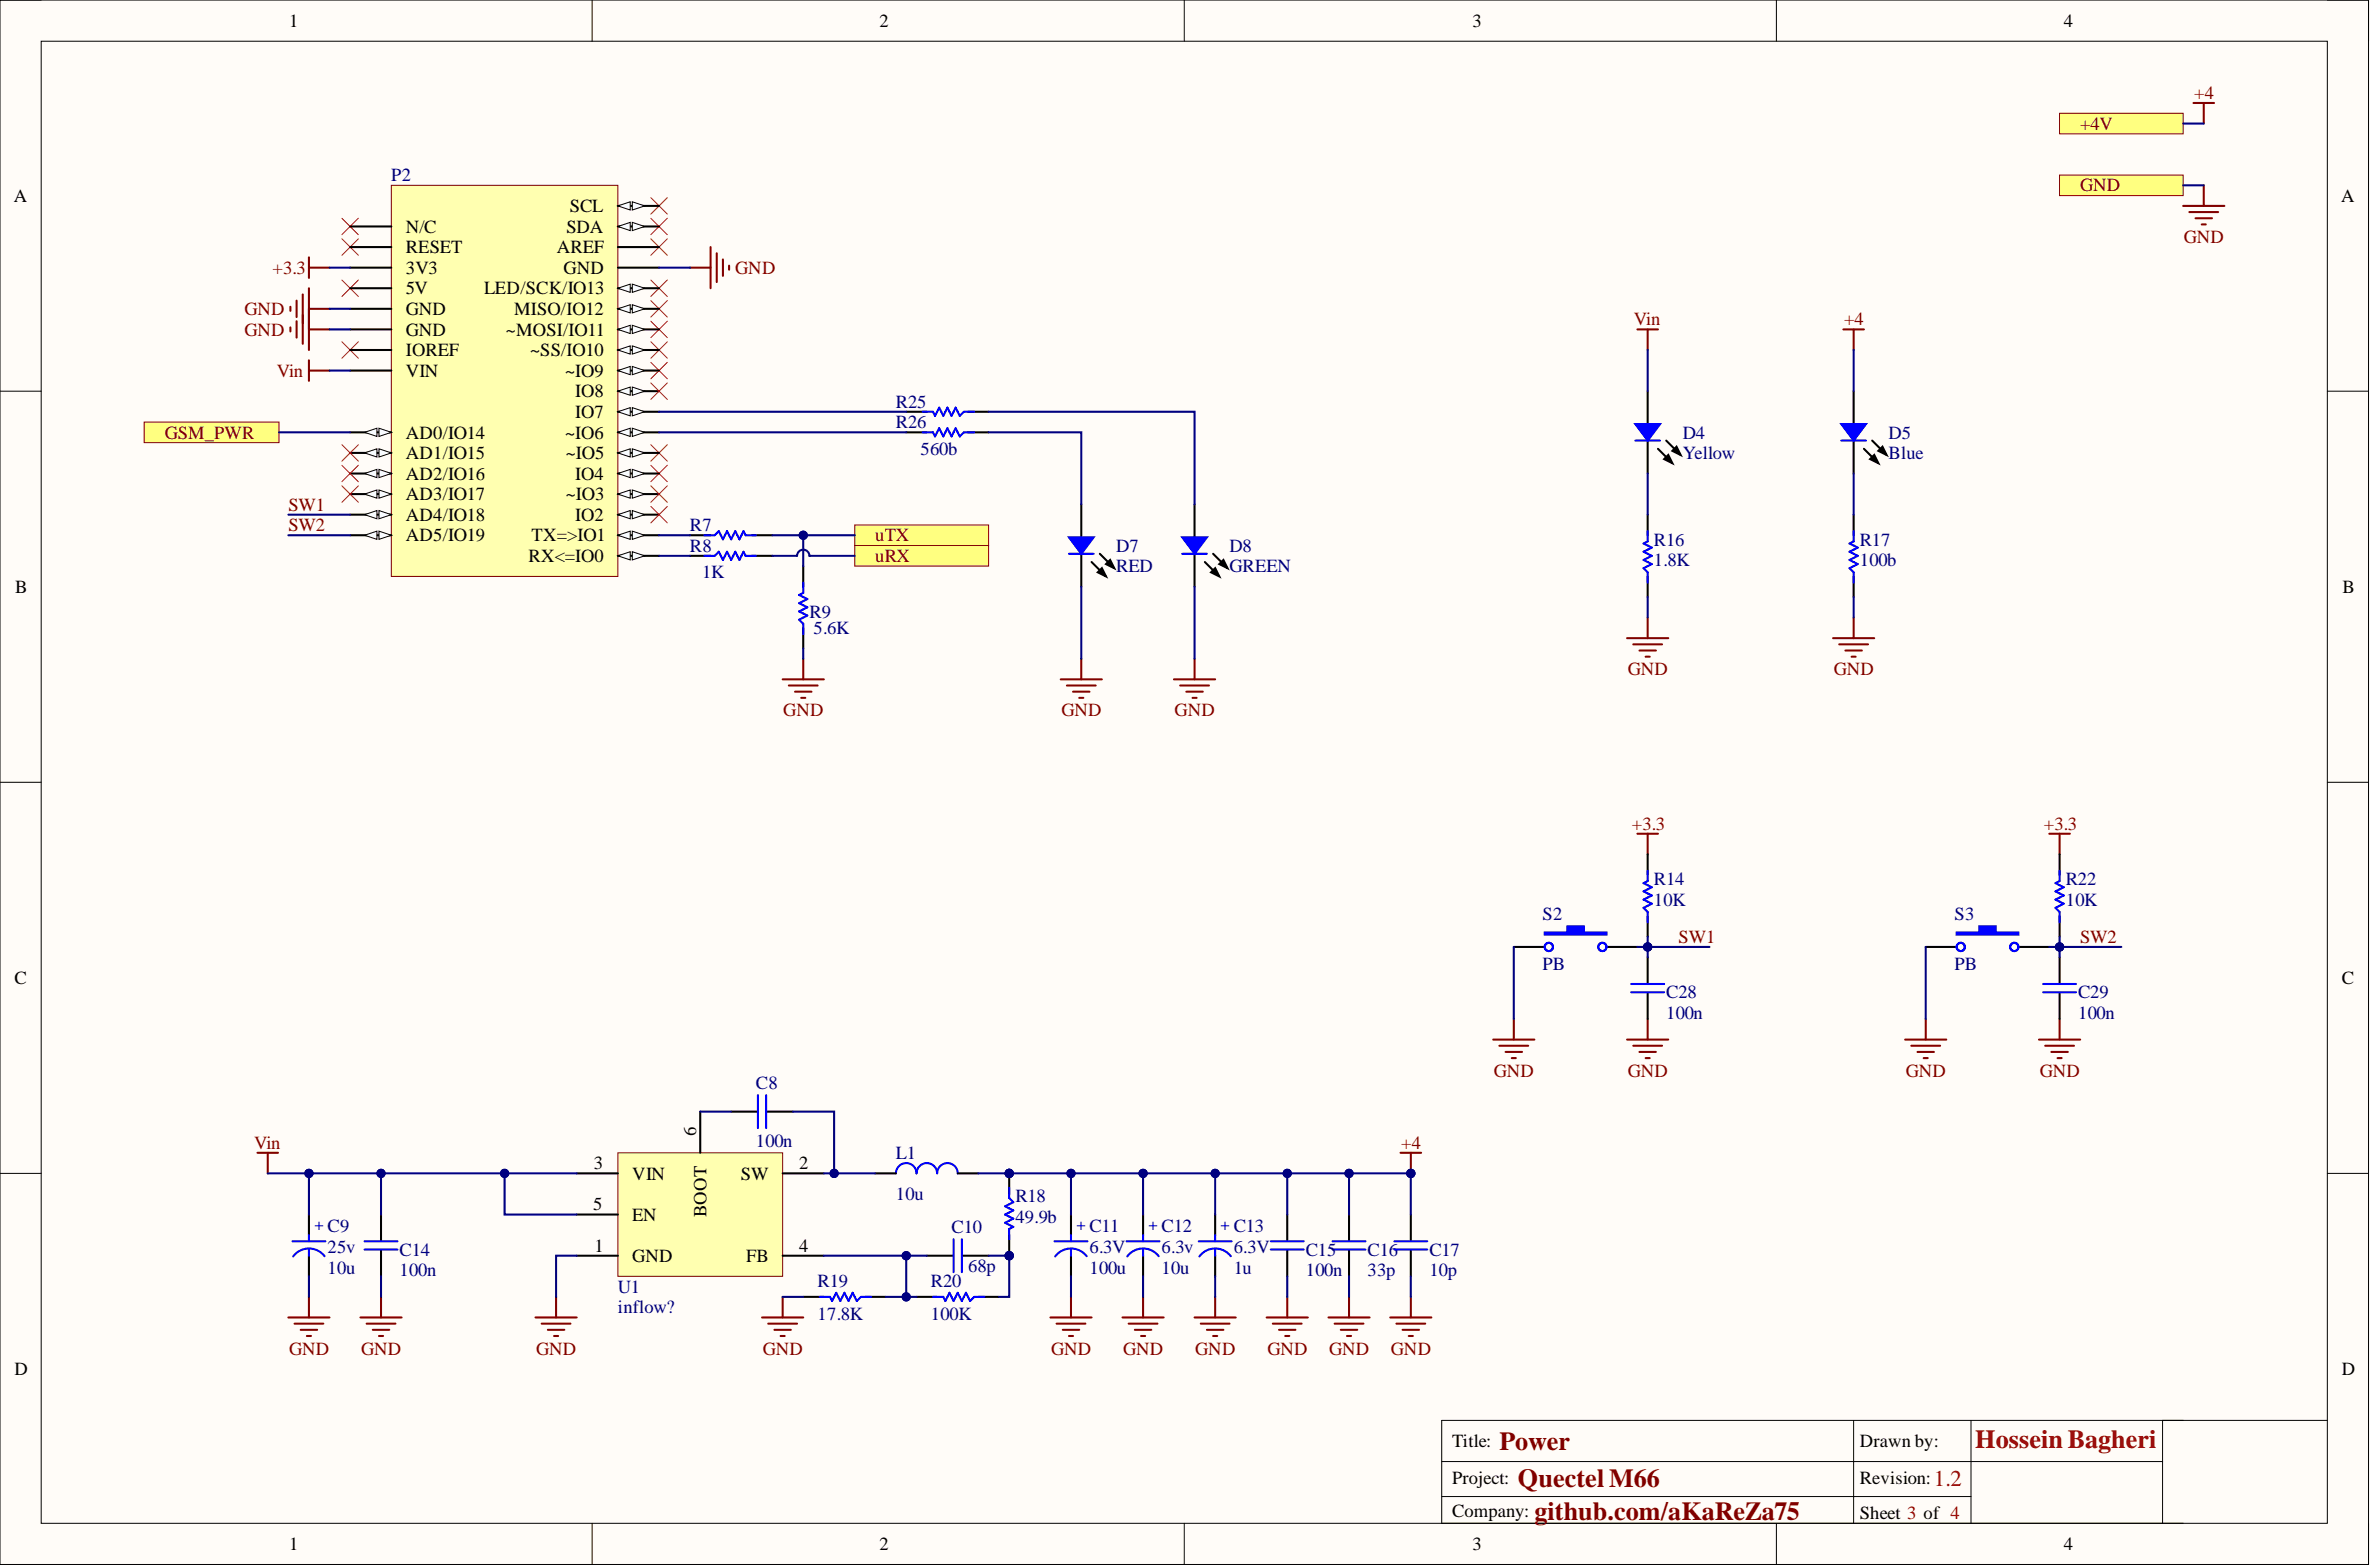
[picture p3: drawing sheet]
<svg xmlns="http://www.w3.org/2000/svg" width="292mm" height="193mm" viewBox="0 0 292 193" stroke-linecap="round" stroke-linejoin="round" font-family="sans-serif">
<defs><g id="words">
<g font-size="3.2" fill="#800000">
<text x="184.7" y="178.5">Power</text>
<text x="187" y="183.1">Quectel M66</text>
<text x="189" y="187.2">github.com/aKaReZa75</text>
</g>
<text font-size="3.2" fill="#980000" x="243.3" y="178.3">Hossein Bagheri</text>
<text font-size="2.8" fill="#980000" x="238.3" y="182.9">1.2</text>
<g font-size="2.3">
<text x="35.6" y="3.3">1</text>
<text x="108.3" y="3.3">2</text>
<text x="181.4" y="3.3">3</text>
<text x="254.2" y="3.3">4</text>
<text x="1.7" y="24.8">A</text>
<text x="50" y="28.7">N/C</text>
<text x="69.8" y="28.7">SDA</text>
<text x="70.2" y="26.1">SCL</text>
<text x="288.4" y="24.8">A</text>
<text x="50" y="33.7">3V3</text>
<text x="50" y="31.2">RESET</text>
<text x="68.6" y="31.2">AREF</text>
<text x="69.4" y="33.7">GND</text>
<text x="50" y="38.8">GND</text>
<text x="50" y="41.3">GND</text>
<text x="50" y="36.3">5V</text>
<text x="59.6" y="36.3">LED/SCK/IO13</text>
<text x="62.3" y="41.3">~MOSI/IO11</text>
<text x="63.3" y="38.8">MISO/IO12</text>
<text x="50" y="46.4">VIN</text>
<text x="50" y="43.9">IOREF</text>
<text x="65.3" y="43.9">~SS/IO10</text>
<text x="69.6" y="46.4">~IO9</text>
<text x="70.9" y="51.5">IO7</text>
<text x="70.9" y="48.9">IO8</text>
<text x="50" y="54">AD0/IO14</text>
<text x="50" y="56.5">AD1/IO15</text>
<text x="50" y="59.1">AD2/IO16</text>
<text x="69.6" y="54">~IO6</text>
<text x="69.7" y="56.5">~IO5</text>
<text x="70.9" y="59.1">IO4</text>
<text x="50" y="61.6">AD3/IO17</text>
<text x="50" y="64.1">AD4/IO18</text>
<text x="69.7" y="61.6">~IO3</text>
<text x="70.9" y="64.1">IO2</text>
<text x="50" y="66.7">AD5/IO19</text>
<text x="65.1" y="69.2">RX&lt;=IO0</text>
<text x="65.5" y="66.7">TX=&gt;IO1</text>
<text x="1.9" y="73">B</text>
<text x="288.6" y="73">B</text>
<text x="1.8" y="121.2">C</text>
<text x="288.5" y="121.2">C</text>
<text x="73.2" y="144">3</text>
<text x="85.8" y="139.9" transform="rotate(-90 85.8 139.9)">6</text>
<text x="98.4" y="144">2</text>
<text x="73.1" y="149.1">5</text>
<text x="77.9" y="145.3">VIN</text>
<text x="87" y="149.9" transform="rotate(-90 87 149.9)">BOOT</text>
<text x="91.3" y="145.3">SW</text>
<text x="73.2" y="154.1">1</text>
<text x="77.9" y="150.3">EN</text>
<text x="77.9" y="155.4">GND</text>
<text x="91.9" y="155.4">FB</text>
<text x="98.4" y="154.1">4</text>
<text x="1.8" y="169.3">D</text>
<text x="288.5" y="169.3">D</text>
<text x="178.9" y="178.2">Title:</text>
<text x="229.1" y="178.2">Drawn by:</text>
<text x="178.9" y="182.8">Project:</text>
<text x="229.1" y="182.8">Revision:</text>
<text x="35.6" y="190.9">1</text>
<text x="108.3" y="190.9">2</text>
<text x="178.9" y="186.8">Company:</text>
<text x="181.4" y="190.9">3</text>
<text x="229.1" y="187.1">Sheet 3 of 4</text>
<text x="254.2" y="190.9">4</text>
</g>
<g font-size="2.3" fill="#800000">
<text x="256.3" y="16">+4V</text>
<text x="270.3" y="12.2">+4</text>
<text x="256.3" y="23.6">GND</text>
<text x="269" y="29.9">GND</text>
<text x="33.6" y="33.7">+3.3</text>
<text x="90.6" y="33.7">GND</text>
<text x="30.1" y="38.8">GND</text>
<text x="30.1" y="41.3">GND</text>
<text x="201.3" y="40.1">Vin</text>
<text x="227.2" y="40.1">+4</text>
<text x="34.1" y="46.4">Vin</text>
<text x="20.3" y="54">GSM_PWR</text>
<text x="35.5" y="62.9">SW1</text>
<text x="35.5" y="65.4">SW2</text>
<text x="107.8" y="69.2">uRX</text>
<text x="107.8" y="66.7">uTX</text>
<text x="200.5" y="83.2">GND</text>
<text x="225.9" y="83.2">GND</text>
<text x="96.5" y="88.2">GND</text>
<text x="130.8" y="88.2">GND</text>
<text x="144.7" y="88.2">GND</text>
<text x="201" y="102.2">+3.3</text>
<text x="251.8" y="102.2">+3.3</text>
<text x="206.8" y="116.1">SW1</text>
<text x="256.3" y="116.1">SW2</text>
<text x="184" y="132.6">GND</text>
<text x="200.5" y="132.6">GND</text>
<text x="234.8" y="132.6">GND</text>
<text x="251.3" y="132.6">GND</text>
<text x="31.3" y="141.5">Vin</text>
<text x="172.6" y="141.5">+4</text>
<text x="35.6" y="166.8">GND</text>
<text x="44.5" y="166.8">GND</text>
<text x="66.1" y="166.8">GND</text>
<text x="94" y="166.8">GND</text>
<text x="129.5" y="166.8">GND</text>
<text x="138.4" y="166.8">GND</text>
<text x="147.3" y="166.8">GND</text>
<text x="156.1" y="166.8">GND</text>
<text x="163.7" y="166.8">GND</text>
<text x="171.4" y="166.8">GND</text>
</g>
<g font-size="2.3" fill="#000080">
<text x="48.2" y="22.3">P2</text>
<text x="110.4" y="52.7">R26</text>
<text x="110.4" y="50.2">R25</text>
<text x="113.4" y="56">560b</text>
<text x="207.3" y="56.5">Yellow</text>
<text x="207.3" y="54">D4</text>
<text x="232.7" y="56.5">Blue</text>
<text x="232.7" y="54">D5</text>
<text x="85" y="65.4">R7</text>
<text x="85" y="67.9">R8</text>
<text x="86.5" y="71.2">1K</text>
<text x="137.5" y="70.5">RED</text>
<text x="137.5" y="67.9">D7</text>
<text x="151.5" y="70.5">GREEN</text>
<text x="151.5" y="67.9">D8</text>
<text x="203.7" y="69.7">1.8K</text>
<text x="203.7" y="67.2">R16</text>
<text x="229.1" y="69.7">100b</text>
<text x="229.1" y="67.2">R17</text>
<text x="99.7" y="76.1">R9</text>
<text x="100.2" y="78.1">5.6K</text>
<text x="190" y="113.3">S2</text>
<text x="203.7" y="111.5">10K</text>
<text x="203.7" y="109">R14</text>
<text x="240.8" y="113.3">S3</text>
<text x="254.5" y="111.5">10K</text>
<text x="254.5" y="109">R22</text>
<text x="190" y="119.4">PB</text>
<text x="240.8" y="119.4">PB</text>
<text x="205.3" y="125.5">100n</text>
<text x="205.3" y="122.9">C28</text>
<text x="256" y="125.5">100n</text>
<text x="256" y="122.9">C29</text>
<text x="93.1" y="134.1">C8</text>
<text x="93.1" y="141.2">100n</text>
<text x="110.4" y="142.7">L1</text>
<text x="110.4" y="147.8">10u</text>
<text x="125.1" y="148">R18</text>
<text x="40.3" y="154.3">25v</text>
<text x="49.2" y="154.6">C14</text>
<text x="117.2" y="151.8">C10</text>
<text x="125.1" y="150.6">49.9b</text>
<text x="134.2" y="154.3">6.3V</text>
<text x="143.1" y="154.3">6.3v</text>
<text x="152" y="154.3">6.3V</text>
<text x="160.9" y="154.6">C15</text>
<text x="168.5" y="154.6">C16</text>
<text x="176.1" y="154.6">C17</text>
<text x="40.3" y="156.8">10u</text>
<text x="49.2" y="157.2">100n</text>
<text x="76.1" y="161.7">inflow?</text>
<text x="76.1" y="159.2">U1</text>
<text x="100.7" y="158.4">R19</text>
<text x="114.7" y="158.4">R20</text>
<text x="119.3" y="156.7">68p</text>
<text x="134.2" y="156.8">100u</text>
<text x="143.1" y="156.8">10u</text>
<text x="152" y="156.8">1u</text>
<text x="160.9" y="157.2">100n</text>
<text x="168.5" y="157.2">33p</text>
<text x="176.1" y="157.2">10p</text>
<text x="100.7" y="162.5">17.8K</text>
<text x="114.7" y="162.5">100K</text>
</g>
<g font-size="2" fill="#00f">
<text x="38.7" y="151.5">+ C9</text>
<text x="132.6" y="151.5">+ C11</text>
<text x="141.5" y="151.5">+ C12</text>
<text x="150.4" y="151.5">+ C13</text>
</g>
</g></defs>
<path d="M0 0h291.8v192.7h-291.8z" fill-rule="evenodd" fill="#fffcf8"/>
<path d="M0 0h291.8v192.7h-291.8z" fill="none" stroke="#000" stroke-width=".12"/>
<path d="M5.1 5.1h281.6v182.5h-281.6z" fill-rule="evenodd" fill="#fffcf8"/>
<g fill="none" stroke="#000" stroke-width=".12">
<path d="M0 0h5.1M5.1 5.1h281.6v182.5h-281.6zM72.9 0v5.1M145.9 0v5.1M218.8 0v5.1M286.7 0h5.1v5.1M0 48.2h5.1M286.7 48.2h5.1M0 96.3h5.1M286.7 96.3h5.1M0 144.5h5.1M286.7 144.5h5.1"/>
<path d="M177.6 180h88.8M228.4 174.9v12.7M242.8 174.9v12.7M266.4 174.9v12.7M286.7 174.9h-109.1v12.7h91.4M72.9 187.6v5.1M145.9 187.6v5.1M177.6 184.3h65.2M218.8 187.6v5.1M291.8 187.6v5.1"/>
</g>
<g fill="none" stroke="#f00" stroke-width=".12">
<path d="M42.1 34.5l2 2M42.1 29.4l2 2M42.1 26.9l2 2M44.1 34.5l-2 2M44.1 29.4l-2 2M44.1 26.9l-2 2M80.2 39.6l2 2M80.2 37l2 2M80.2 34.5l2 2M80.2 29.4l2 2M80.2 26.9l2 2M80.2 24.3l2 2.1"/>
<path d="M82.2 39.6l-2 2M82.2 37l-2 2M82.2 34.5l-2 2M82.2 29.4l-2 2M82.2 26.9l-2 2M82.2 24.3l-2 2.1M42.1 42.1l2 2M44.1 42.1l-2 2M80.2 57.3l2 2M80.2 54.8l2 2M80.2 44.6l2 2M80.2 42.1l2 2"/>
<path d="M82.2 57.3l-2 2M82.2 54.8l-2 2M82.2 44.6l-2 2M82.2 42.1l-2 2"/>
</g>
<path d="M76.1 142h20.3v15.2h-20.3z" fill-rule="evenodd" fill="#ffffb0"/>
<path d="M76.1 142h20.3v15.2h-20.3z" fill="none" stroke="#800000" stroke-width=".12"/>
<path d="M86.3 136.9v5.1M71 154.6h5.1M71 144.5h5.1M71 149.6h5.1M96.4 154.6h5.1M96.4 144.5h5.1" fill="none" stroke="#000" stroke-width=".25"/>
<g fill="none" stroke="#800000" stroke-width=".25">
<path d="M38.1 159.7v2.5M46.9 159.7v2.5M68.5 159.7v2.5M96.4 159.7v2.5M140.8 159.7v2.5M172.5 142h2.6M173.8 142v2.5M35.5 162.2h5.1M36.3 163h3.5M37 163.8h2.1M37.8 164.5h.5M44.4 162.2h5.1"/>
<path d="M45.2 163h3.5M45.9 163.8h2.1M46.7 164.5h.5M66 162.2h5M66.7 163h3.6M67.5 163.8h2M68.3 164.5h.5M93.9 162.2h5.1M94.6 163h3.6M95.4 163.8h2M96.2 164.5h.5M138.3 162.2h5.1"/>
<path d="M139 163h3.6M139.8 163.8h2M140.6 164.5h.5"/>
</g>
<circle cx="173.8" cy="144.5" r=".51" fill="#000080"/>
<circle cx="173.8" cy="144.5" r=".51" fill="none" stroke="#000080" stroke-width=".12"/>
<path d="M31.7 142h2.6M33 142v2.5" fill="none" stroke="#800000" stroke-width=".25"/>
<path d="M90.1 136.9h3.1M94.5 136.9h3.2M46.9 149.6v3.1M46.9 154v3.2M99 159.7h2.5M106.6 159.7h2.5M107.8 144.5h2.6M112.9 159.7h2.5M118 144.5h2.5M120.5 159.7h2.6" fill="none" stroke="#000" stroke-width=".25"/>
<path d="M93.4 134.9v4M94.4 134.9v4M44.9 153.9h4.1M44.9 152.9h4.1M101 159.7h1.3l.2 .5 .5-1 .5 1 .5-1 .5 1 .5-1 .6 1 .5-.5h1.2M110.4 144.5a1.27 1.27 0 0 1 1.3-1.3 1.27 1.27 0 0 1 1.2 1.3M112.9 144.5a1.27 1.27 0 0 1 1.3-1.3 1.27 1.27 0 0 1 1.2 1.3M114.9 159.7h1.3l.3 .5 .5-1 .5 1 .5-1 .5 1 .5-1 .5 1 .5-.5h1.3M115.4 144.5a1.27 1.27 0 0 1 1.3-1.3 1.27 1.27 0 0 1 1.3 1.3" fill="none" stroke="#00f" stroke-width=".25"/>
<circle cx="124.3" cy="144.5" r=".51" fill="#000080"/>
<circle cx="124.3" cy="144.5" r=".51" fill="none" stroke="#000080" stroke-width=".12"/>
<circle cx="124.3" cy="154.6" r=".51" fill="#000080"/>
<circle cx="124.3" cy="154.6" r=".51" fill="none" stroke="#000080" stroke-width=".12"/>
<path d="M124.3 144.5v2.5" fill="none" stroke="#000" stroke-width=".25"/>
<circle cx="124.3" cy="144.5" r=".51" fill="#000080"/>
<circle cx="124.3" cy="144.5" r=".51" fill="none" stroke="#000080" stroke-width=".12"/>
<path d="M124.3 152.1v2.5" fill="none" stroke="#000" stroke-width=".25"/>
<circle cx="124.3" cy="154.6" r=".51" fill="#000080"/>
<circle cx="124.3" cy="154.6" r=".51" fill="none" stroke="#000080" stroke-width=".12"/>
<g fill="none" stroke="#00f" stroke-width=".25">
<path d="M226.8 54.3h3.1M203 65.4v1.3l-.5 .2 1 .5-1 .5 1 .5-1 .6 1 .5-1 .5 .5 .5v1.2M228.4 65.4v1.3l-.5 .2 1 .5-1 .5 1 .5-1 .6 1 .5-1 .5 .5 .5v1.2M36 152.9h4.1M38.1 152.1v.8M38.1 153.9v.7M40 154.7a2.42 2.42 0 0 0-3.9 0M117.5 152.6v4.1M118.5 152.6v4.1M124.3 146.3v1.2l.5 .5-1 .6 1 .5-1 .5 1 .5-1 .5 1 .5-.5 .2v1.3M138.8 152.9h4.1M140.8 152.1v.8"/>
<path d="M140.8 153.9v.7M142.8 154.7a2.42 2.42 0 0 0-3.9 0"/>
</g>
<path d="M228.4 48.2v4M228.4 54.3v4M203 63.4v2.5M203 71v2.5M228.4 63.4v2.5M228.4 71v2.5M38.1 149.6v2.5M38.1 154.6v2.6M114.2 154.6h3.2M118.6 154.6h3.2M140.8 149.6v2.5M140.8 154.6v2.6" fill="none" stroke="#000" stroke-width=".25"/>
<g fill="none" stroke="#800000" stroke-width=".25">
<path d="M35.8 37.8v.5M36.5 37v2M36.5 39.6v2M37.3 36.3v6M38.1 35.5v7.6M38.1 38h2.5M35.8 40.3v.5M38.1 44.4v2.5M38.1 45.6h2.5M38.1 40.6h2.5M227.1 40.6h2.5M228.4 40.6v2.5"/>
<path d="M200.5 78.6h5M201.2 79.3h3.6M203 76.1v2.5M225.8 78.6h5.1M226.6 79.3h3.5M228.4 76.1v2.5M202 80.1h2M202.7 80.9h.5M227.3 80.1h2.1M228.1 80.9h.5"/>
</g>
<path d="M226.8 52.2h3.1l-1.5 2.1z" fill="#00f"/>
<path d="M201.5 54.3h3M226.8 52.2h3.1l-1.5 2.1z" fill="none" stroke="#00f" stroke-width=".25"/>
<path d="M203 48.2v4M203 54.3v4M229.6 55.3l1.6 1.5M230.4 56.5l.5-.5 .5 1zM230.6 54.3l1.3 1.2M231.4 55.5l.5-.5 .5 1z" fill="none" stroke="#000" stroke-width=".25"/>
<path d="M230.4 56.5l.5-.5 .5 1zM231.4 55.5l.5-.5 .5 1z" fill="#000"/>
<path d="M201.5 52.2h3l-1.5 2.1z" fill="#00f"/>
<path d="M201.5 52.2h3l-1.5 2.1z" fill="none" stroke="#00f" stroke-width=".25"/>
<path d="M204.3 55.3l1.5 1.5M205 56.5l.5-.5 .5 1zM205.3 54.3l1.2 1.2M206 55.5l.5-.5 .5 1z" fill="none" stroke="#000" stroke-width=".25"/>
<path d="M205 56.5l.5-.5 .5 1zM206 55.5l.5-.5 .5 1z" fill="#000"/>
<path d="M201.7 40.6h2.6M203 40.6v2.5" fill="none" stroke="#800000" stroke-width=".25"/>
<path d="M253.7 13.9h15.3v2.6h-15.3z" fill-rule="evenodd" fill="#ffff80"/>
<path d="M253.7 13.9h15.3v2.6h-15.3z" fill="none" stroke="#800000" stroke-width=".12"/>
<path d="M253.7 21.6h15.3v2.5h-15.3z" fill-rule="evenodd" fill="#ffff80"/>
<path d="M253.7 21.6h15.3v2.5h-15.3z" fill="none" stroke="#800000" stroke-width=".12"/>
<path d="M270.2 12.7h2.6M271.5 12.7v2.5M269 25.4h5M269.7 26.1h3.6M270.5 26.9h2M271.2 27.6h.6M271.5 22.8v2.6" fill="none" stroke="#800000" stroke-width=".25"/>
<path d="M48.2 22.8h27.9v48.2h-27.9z" fill-rule="evenodd" fill="#ffffb0"/>
<path d="M48.2 22.8h27.9v48.2h-27.9z" fill="none" stroke="#800000" stroke-width=".12"/>
<path d="M43.1 38h5.1M43.1 35.5h5.1M43.1 33h5.1M43.1 30.4h5.1M43.1 27.9h5.1M43.1 45.6h5.1M43.1 40.6h5.1M43.1 43.1h5.1M43.1 53.2h5.1" fill="none" stroke="#000" stroke-width=".25"/>
<path d="M46.7 52.7l1.5 .5-1.5 .5z" fill="#f8fcff"/>
<path d="M46.7 52.7l1.5 .5-1.5 .5z" fill="none" stroke="#000" stroke-width=".12"/>
<path d="M44.9 53.2l1.5-.5v1z" fill="#f8fcff"/>
<path d="M44.9 53.2l1.5-.5v1z" fill="none" stroke="#000" stroke-width=".12"/>
<path d="M43.1 55.8h5.1" fill="none" stroke="#000" stroke-width=".25"/>
<path d="M46.7 55.3l1.5 .5-1.5 .5z" fill="#f8fcff"/>
<path d="M46.7 55.3l1.5 .5-1.5 .5z" fill="none" stroke="#000" stroke-width=".12"/>
<path d="M44.9 55.8l1.5-.5v1z" fill="#f8fcff"/>
<path d="M44.9 55.8l1.5-.5v1z" fill="none" stroke="#000" stroke-width=".12"/>
<path d="M43.1 58.3h5.1" fill="none" stroke="#000" stroke-width=".25"/>
<path d="M46.7 57.8l1.5 .5-1.5 .5z" fill="#f8fcff"/>
<path d="M46.7 57.8l1.5 .5-1.5 .5z" fill="none" stroke="#000" stroke-width=".12"/>
<path d="M44.9 58.3l1.5-.5v1z" fill="#f8fcff"/>
<path d="M44.9 58.3l1.5-.5v1z" fill="none" stroke="#000" stroke-width=".12"/>
<path d="M43.1 60.8h5.1" fill="none" stroke="#000" stroke-width=".25"/>
<path d="M46.7 60.3l1.5 .5-1.5 .6z" fill="#f8fcff"/>
<path d="M46.7 60.3l1.5 .5-1.5 .6z" fill="none" stroke="#000" stroke-width=".12"/>
<path d="M44.9 60.8l1.5-.5v1.1z" fill="#f8fcff"/>
<path d="M44.9 60.8l1.5-.5v1.1z" fill="none" stroke="#000" stroke-width=".12"/>
<path d="M43.1 63.4h5.1" fill="none" stroke="#000" stroke-width=".25"/>
<path d="M46.7 62.9l1.5 .5-1.5 .5z" fill="#f8fcff"/>
<path d="M46.7 62.9l1.5 .5-1.5 .5z" fill="none" stroke="#000" stroke-width=".12"/>
<path d="M44.9 63.4l1.5-.5v1z" fill="#f8fcff"/>
<path d="M44.9 63.4l1.5-.5v1z" fill="none" stroke="#000" stroke-width=".12"/>
<path d="M43.1 65.9h5.1" fill="none" stroke="#000" stroke-width=".25"/>
<path d="M46.7 65.4l1.5 .5-1.5 .5z" fill="#f8fcff"/>
<path d="M46.7 65.4l1.5 .5-1.5 .5z" fill="none" stroke="#000" stroke-width=".12"/>
<path d="M44.9 65.9l1.5-.5v1z" fill="#f8fcff"/>
<path d="M44.9 65.9l1.5-.5v1z" fill="none" stroke="#000" stroke-width=".12"/>
<path d="M76.1 68.4h5.1" fill="none" stroke="#000" stroke-width=".25"/>
<path d="M76.1 68.4l1.5-.5v1.1z" fill="#f8fcff"/>
<path d="M76.1 68.4l1.5-.5v1.1z" fill="none" stroke="#000" stroke-width=".12"/>
<path d="M77.9 67.9l1.5 .5-1.5 .6z" fill="#f8fcff"/>
<path d="M77.9 67.9l1.5 .5-1.5 .6z" fill="none" stroke="#000" stroke-width=".12"/>
<path d="M76.1 63.4h5.1" fill="none" stroke="#000" stroke-width=".25"/>
<path d="M76.1 63.4l1.5-.5v1z" fill="#f8fcff"/>
<path d="M76.1 63.4l1.5-.5v1z" fill="none" stroke="#000" stroke-width=".12"/>
<path d="M77.9 62.9l1.5 .5-1.5 .5z" fill="#f8fcff"/>
<path d="M77.9 62.9l1.5 .5-1.5 .5z" fill="none" stroke="#000" stroke-width=".12"/>
<path d="M76.1 60.8h5.1" fill="none" stroke="#000" stroke-width=".25"/>
<path d="M76.1 60.8l1.5-.5v1.1z" fill="#f8fcff"/>
<path d="M76.1 60.8l1.5-.5v1.1z" fill="none" stroke="#000" stroke-width=".12"/>
<path d="M77.9 60.3l1.5 .5-1.5 .6z" fill="#f8fcff"/>
<path d="M77.9 60.3l1.5 .5-1.5 .6z" fill="none" stroke="#000" stroke-width=".12"/>
<path d="M76.1 58.3h5.1" fill="none" stroke="#000" stroke-width=".25"/>
<path d="M76.1 58.3l1.5-.5v1z" fill="#f8fcff"/>
<path d="M76.1 58.3l1.5-.5v1z" fill="none" stroke="#000" stroke-width=".12"/>
<path d="M77.9 57.8l1.5 .5-1.5 .5z" fill="#f8fcff"/>
<path d="M77.9 57.8l1.5 .5-1.5 .5z" fill="none" stroke="#000" stroke-width=".12"/>
<path d="M76.1 55.8h5.1" fill="none" stroke="#000" stroke-width=".25"/>
<path d="M76.1 55.8l1.5-.5v1z" fill="#f8fcff"/>
<path d="M76.1 55.8l1.5-.5v1z" fill="none" stroke="#000" stroke-width=".12"/>
<path d="M77.9 55.3l1.5 .5-1.5 .5z" fill="#f8fcff"/>
<path d="M77.9 55.3l1.5 .5-1.5 .5z" fill="none" stroke="#000" stroke-width=".12"/>
<path d="M76.1 53.2h5.1" fill="none" stroke="#000" stroke-width=".25"/>
<path d="M76.1 53.2l1.5-.5v1z" fill="#f8fcff"/>
<path d="M76.1 53.2l1.5-.5v1z" fill="none" stroke="#000" stroke-width=".12"/>
<path d="M77.9 52.7l1.5 .5-1.5 .5z" fill="#f8fcff"/>
<path d="M77.9 52.7l1.5 .5-1.5 .5z" fill="none" stroke="#000" stroke-width=".12"/>
<path d="M76.1 50.7h5.1" fill="none" stroke="#000" stroke-width=".25"/>
<path d="M76.1 50.7l1.5-.5v1z" fill="#f8fcff"/>
<path d="M76.1 50.7l1.5-.5v1z" fill="none" stroke="#000" stroke-width=".12"/>
<path d="M77.9 50.2l1.5 .5-1.5 .5z" fill="#f8fcff"/>
<path d="M77.9 50.2l1.5 .5-1.5 .5z" fill="none" stroke="#000" stroke-width=".12"/>
<path d="M76.1 65.9h5.1" fill="none" stroke="#000" stroke-width=".25"/>
<path d="M76.1 65.9l1.5-.5v1z" fill="#f8fcff"/>
<path d="M76.1 65.9l1.5-.5v1z" fill="none" stroke="#000" stroke-width=".12"/>
<path d="M77.9 65.4l1.5 .5-1.5 .5z" fill="#f8fcff"/>
<path d="M77.9 65.4l1.5 .5-1.5 .5z" fill="none" stroke="#000" stroke-width=".12"/>
<path d="M76.1 48.2h5.1" fill="none" stroke="#000" stroke-width=".25"/>
<path d="M76.1 48.2l1.5-.5v1z" fill="#f8fcff"/>
<path d="M76.1 48.2l1.5-.5v1z" fill="none" stroke="#000" stroke-width=".12"/>
<path d="M77.9 47.7l1.5 .5-1.5 .5z" fill="#f8fcff"/>
<path d="M77.9 47.7l1.5 .5-1.5 .5z" fill="none" stroke="#000" stroke-width=".12"/>
<path d="M76.1 45.6h5.1" fill="none" stroke="#000" stroke-width=".25"/>
<path d="M76.1 45.6l1.5-.5v1z" fill="#f8fcff"/>
<path d="M76.1 45.6l1.5-.5v1z" fill="none" stroke="#000" stroke-width=".12"/>
<path d="M77.9 45.1l1.5 .5-1.5 .5z" fill="#f8fcff"/>
<path d="M77.9 45.1l1.5 .5-1.5 .5z" fill="none" stroke="#000" stroke-width=".12"/>
<path d="M76.1 43.1h5.1" fill="none" stroke="#000" stroke-width=".25"/>
<path d="M76.1 43.1l1.5-.5v1z" fill="#f8fcff"/>
<path d="M76.1 43.1l1.5-.5v1z" fill="none" stroke="#000" stroke-width=".12"/>
<path d="M77.9 42.6l1.5 .5-1.5 .5z" fill="#f8fcff"/>
<path d="M77.9 42.6l1.5 .5-1.5 .5z" fill="none" stroke="#000" stroke-width=".12"/>
<path d="M76.1 40.6h5.1" fill="none" stroke="#000" stroke-width=".25"/>
<path d="M76.1 40.6l1.5-.5v1z" fill="#f8fcff"/>
<path d="M76.1 40.6l1.5-.5v1z" fill="none" stroke="#000" stroke-width=".12"/>
<path d="M77.9 40.1l1.5 .5-1.5 .5z" fill="#f8fcff"/>
<path d="M77.9 40.1l1.5 .5-1.5 .5z" fill="none" stroke="#000" stroke-width=".12"/>
<path d="M76.1 38h5.1" fill="none" stroke="#000" stroke-width=".25"/>
<path d="M76.1 38l1.5-.5v1z" fill="#f8fcff"/>
<path d="M76.1 38l1.5-.5v1z" fill="none" stroke="#000" stroke-width=".12"/>
<path d="M77.9 37.5l1.5 .5-1.5 .5z" fill="#f8fcff"/>
<path d="M77.9 37.5l1.5 .5-1.5 .5z" fill="none" stroke="#000" stroke-width=".12"/>
<path d="M76.1 35.5h5.1" fill="none" stroke="#000" stroke-width=".25"/>
<path d="M76.1 35.5l1.5-.5v1z" fill="#f8fcff"/>
<path d="M76.1 35.5l1.5-.5v1z" fill="none" stroke="#000" stroke-width=".12"/>
<path d="M77.9 35l1.5 .5-1.5 .5z" fill="#f8fcff"/>
<path d="M77.9 35l1.5 .5-1.5 .5z" fill="none" stroke="#000" stroke-width=".12"/>
<path d="M76.1 33h5.1M76.1 30.4h5.1M76.1 27.9h5.1" fill="none" stroke="#000" stroke-width=".25"/>
<path d="M76.1 27.9l1.5-.5v1z" fill="#f8fcff"/>
<path d="M76.1 27.9l1.5-.5v1z" fill="none" stroke="#000" stroke-width=".12"/>
<path d="M77.9 27.4l1.5 .5-1.5 .5z" fill="#f8fcff"/>
<path d="M77.9 27.4l1.5 .5-1.5 .5z" fill="none" stroke="#000" stroke-width=".12"/>
<path d="M76.1 25.4h5.1" fill="none" stroke="#000" stroke-width=".25"/>
<path d="M76.1 25.4l1.5-.6v1.1z" fill="#f8fcff"/>
<path d="M76.1 25.4l1.5-.6v1.1z" fill="none" stroke="#000" stroke-width=".12"/>
<path d="M77.9 24.8l1.5 .6-1.5 .5z" fill="#f8fcff"/>
<path d="M77.9 24.8l1.5 .6-1.5 .5z" fill="none" stroke="#000" stroke-width=".12"/>
<path d="M80.2 47.2l2 2M80.2 59.8l2 2.1M82.2 47.2l-2 2M82.2 59.8l-2 2.1M80.2 62.4l2 2M82.2 62.4l-2 2" fill="none" stroke="#f00" stroke-width=".12"/>
<g fill="none" stroke="#800000" stroke-width=".25">
<path d="M85 33h2.5M87.5 30.4v5.1M88.3 31.2v3.5M89.1 31.9v2.1M89.8 32.7v.5M96.4 83.7h5.1M97.2 84.4h3.5M97.9 85.2h2.1M98.7 85.9h.5M99 81.1v2.6M131.9 159.7v2.5M149.7 159.7v2.5"/>
<path d="M158.6 159.7v2.5M166.2 159.7v2.5M173.8 159.7v2.5M129.4 162.2h5.1M130.2 163h3.5M130.9 163.8h2.1M131.7 164.5h.5M147.2 162.2h5M147.9 163h3.6M148.7 163.8h2M149.5 164.5h.5M156 162.2h5.1"/>
<path d="M156.8 163h3.6M157.6 163.8h2M158.3 164.5h.5M163.7 162.2h5M164.4 163h3.6M165.2 163.8h2M165.9 164.5h.6M171.3 162.2h5M172 163h3.6M172.8 163.8h2M173.6 164.5h.5"/>
</g>
<g fill="none" stroke="#00f" stroke-width=".25">
<path d="M86.8 68.4h1.2l.6-.5 .5 1.1 .5-1.1 .5 1.1 .5-1.1 .5 1.1 .5-1.1 .3 .5h1.2M86.8 65.9h1.2l.6-.5 .5 1 .5-1 .5 1 .5-1 .5 1 .5-1 .3 .5h1.2M99 71.7v1.3l-.6 .3 1.1 .5-1.1 .5 1.1 .5-1.1 .5 1.1 .5-1.1 .5 .6 .5v1.3M129.9 152.9h4.1M131.9 152.1v.8M131.9 153.9v.7M133.9 154.7a2.42 2.42 0 0 0-3.9 0M147.7 152.9h4M149.7 152.1v.8M149.7 153.9v.7M151.6 154.7a2.42 2.42 0 0 0-3.8 0M156.6 152.9h4"/>
<path d="M156.6 153.9h4M164.2 152.9h4M164.2 153.9h4M171.8 152.9h4M171.8 153.9h4"/>
</g>
<g fill="none" stroke="#000" stroke-width=".25">
<path d="M85 68.4h2.5M85 65.9h2.5M92.6 68.4h2.6M92.6 65.9h2.6M99 69.7v2.6M99 77.3v2.6M131.9 149.6v2.5M131.9 154.6v2.6M149.7 149.6v2.5M149.7 154.6v2.6M158.6 149.6v3.1M158.6 154v3.2"/>
<path d="M166.2 149.6v3.1M166.2 154v3.2M173.8 149.6v3.1M173.8 154v3.2"/>
</g>
<path d="M105.3 67.2h16.5v2.5h-16.5z" fill-rule="evenodd" fill="#ffff80"/>
<path d="M105.3 67.2h16.5v2.5h-16.5z" fill="none" stroke="#800000" stroke-width=".12"/>
<path d="M105.3 64.6h16.5v2.6h-16.5z" fill-rule="evenodd" fill="#ffff80"/>
<path d="M105.3 64.6h16.5v2.6h-16.5z" fill="none" stroke="#800000" stroke-width=".12"/>
<path d="M17.8 52h16.6v2.5h-16.6z" fill-rule="evenodd" fill="#ffff80"/>
<path d="M17.8 52h16.6v2.5h-16.6z" fill="none" stroke="#800000" stroke-width=".12"/>
<g fill="none" stroke="#800000" stroke-width=".25">
<path d="M38.1 31.7v2.5M38.1 33h2.5M201.7 102.7h2.6M203 102.7v2.5M184 128h5M184.7 128.8h3.6M185.5 129.5h2M186.2 130.3h.5M186.5 125.5v2.5M200.5 128h5M201.2 128.8h3.6M202 129.5h2"/>
<path d="M202.7 130.3h.5M203 125.5v2.5"/>
</g>
<path d="M186.5 116.6h3.8M197.9 116.6h3.8M203 105.2v2.5M203 112.8v2.5M203 117.9v3.1M203 122.3v3.2" fill="none" stroke="#000" stroke-width=".25"/>
<path d="M203 107.2v1.3l-.5 .3 1 .5-1 .5 1 .5-1 .5 1 .5-1 .5 .5 .5v1.3M201 122.2h4M201 121.2h4" fill="none" stroke="#00f" stroke-width=".25"/>
<path d="M190.3 114.8h2.8v-.7h2v.7h2.8v.3h-7.6z" fill-rule="evenodd" fill="#00f"/>
<g fill="none" stroke="#00f" stroke-width=".25">
<path d="M190.3 114.8h2.8v-.7h2v.7h2.8v.3h-7.6zM253.7 107.2v1.3l-.5 .3 1 .5-1 .5 1 .5-1 .5 1 .5-1 .5 .5 .5v1.3M251.7 122.2h4.1M251.7 121.2h4.1"/>
<circle cx="190.8" cy="116.6" r=".51"/>
<circle cx="197.4" cy="116.6" r=".51"/>
</g>
<path d="M252.5 102.7h2.5M253.7 102.7v2.5M234.7 128h5.1M235.5 128.8h3.5M236.2 129.5h2.1M237 130.3h.5M237.2 125.5v2.5M251.2 128h5.1M252 128.8h3.5M252.7 129.5h2.1M253.5 130.3h.5M253.7 125.5v2.5" fill="none" stroke="#800000" stroke-width=".25"/>
<path d="M237.2 116.6h3.8M248.7 116.6h3.8M253.7 105.2v2.5M253.7 112.8v2.5M253.7 117.9v3.1M253.7 122.3v3.2" fill="none" stroke="#000" stroke-width=".25"/>
<path d="M241 114.8h2.8v-.7h2.1v.7h2.8v.3h-7.7z" fill-rule="evenodd" fill="#00f"/>
<g fill="none" stroke="#00f" stroke-width=".25">
<path d="M131.7 68.2h3M241 114.8h2.8v-.7h2.1v.7h2.8v.3h-7.7z"/>
<circle cx="241.6" cy="116.6" r=".51"/>
<circle cx="248.2" cy="116.6" r=".51"/>
</g>
<path d="M42.1 54.8l2 2M42.1 57.3l2 2M42.1 59.8l2 2.1M44.1 54.8l-2 2M44.1 57.3l-2 2M44.1 59.8l-2 2.1" fill="none" stroke="#f00" stroke-width=".12"/>
<path d="M133.2 62.1v4.1M133.2 68.2v4.1" fill="none" stroke="#000" stroke-width=".25"/>
<path d="M131.7 66.2h3l-1.5 2z" fill="#00f"/>
<path d="M131.7 66.2h3l-1.5 2zM145.6 68.2h3.1" fill="none" stroke="#00f" stroke-width=".25"/>
<path d="M134.5 69.2l1.5 1.5M135.2 70.5l.5-.5 .6 1zM135.5 68.2l1.3 1.3M136.3 69.5l.5-.5 .5 1zM147.2 62.1v4.1M147.2 68.2v4.1" fill="none" stroke="#000" stroke-width=".25"/>
<path d="M135.2 70.5l.5-.5 .6 1zM136.3 69.5l.5-.5 .5 1z" fill="#000"/>
<path d="M145.6 66.2h3.1l-1.5 2z" fill="#00f"/>
<path d="M113.7 53.2h1.2l.3 .5 .5-1 .5 1 .5-1 .5 1 .5-1 .5 1 .5-.5h1.3M113.7 50.7h1.2l.3 .5 .5-1 .5 1 .5-1 .5 1 .5-1 .5 1 .5-.5h1.3M145.6 66.2h3.1l-1.5 2z" fill="none" stroke="#00f" stroke-width=".25"/>
<path d="M111.6 53.2h2.6M111.6 50.7h2.6M119.3 53.2h2.5M119.3 50.7h2.5M148.4 69.2l1.6 1.5M149.2 70.5l.5-.5 .5 1zM149.5 68.2l1.2 1.3M150.2 69.5l.5-.5 .5 1z" fill="none" stroke="#000" stroke-width=".25"/>
<path d="M149.2 70.5l.5-.5 .5 1zM150.2 69.5l.5-.5 .5 1z" fill="#000"/>
<path d="M130.7 83.7h5M131.4 84.4h3.6M132.2 85.2h2M133 85.9h.5M133.2 81.1v2.6M144.6 83.7h5.1M145.4 84.4h3.5M146.2 85.2h2M146.9 85.9h.5M147.2 81.1v2.6" fill="none" stroke="#800000" stroke-width=".25"/>
<path d="M86.3 136.9h3.8M97.7 136.9h5.1v7.6h-1.3M38.1 157.2v2.5M46.9 157.2v2.5M71 154.6h-2.5v5.1" fill="none" stroke="#000080" stroke-width=".25"/>
<circle cx="102.8" cy="144.5" r=".51" fill="#000080"/>
<circle cx="102.8" cy="144.5" r=".51" fill="none" stroke="#000080" stroke-width=".12"/>
<path d="M102.8 144.5h5" fill="none" stroke="#000080" stroke-width=".25"/>
<circle cx="102.8" cy="144.5" r=".51" fill="#000080"/>
<circle cx="102.8" cy="144.5" r=".51" fill="none" stroke="#000080" stroke-width=".12"/>
<path d="M96.4 159.7h2.6M120.5 144.5h3.8" fill="none" stroke="#000080" stroke-width=".25"/>
<circle cx="124.3" cy="144.5" r=".51" fill="#000080"/>
<circle cx="124.3" cy="144.5" r=".51" fill="none" stroke="#000080" stroke-width=".12"/>
<path d="M101.5 154.6h10.1v5.1" fill="none" stroke="#000080" stroke-width=".25"/>
<circle cx="111.6" cy="159.7" r=".51" fill="#000080"/>
<circle cx="111.6" cy="159.7" r=".51" fill="none" stroke="#000080" stroke-width=".12"/>
<circle cx="111.6" cy="154.6" r=".51" fill="#000080"/>
<circle cx="111.6" cy="154.6" r=".51" fill="none" stroke="#000080" stroke-width=".12"/>
<path d="M111.6 154.6h2.6" fill="none" stroke="#000080" stroke-width=".25"/>
<circle cx="111.6" cy="154.6" r=".51" fill="#000080"/>
<circle cx="111.6" cy="154.6" r=".51" fill="none" stroke="#000080" stroke-width=".12"/>
<path d="M121.8 154.6h2.5" fill="none" stroke="#000080" stroke-width=".25"/>
<circle cx="124.3" cy="154.6" r=".51" fill="#000080"/>
<circle cx="124.3" cy="154.6" r=".51" fill="none" stroke="#000080" stroke-width=".12"/>
<path d="M124.3 144.5h7.6v5.1" fill="none" stroke="#000080" stroke-width=".25"/>
<circle cx="124.3" cy="144.5" r=".51" fill="#000080"/>
<circle cx="124.3" cy="144.5" r=".51" fill="none" stroke="#000080" stroke-width=".12"/>
<circle cx="131.9" cy="144.5" r=".51" fill="#000080"/>
<circle cx="131.9" cy="144.5" r=".51" fill="none" stroke="#000080" stroke-width=".12"/>
<path d="M131.9 144.5h8.9v5.1" fill="none" stroke="#000080" stroke-width=".25"/>
<circle cx="131.9" cy="144.5" r=".51" fill="#000080"/>
<circle cx="131.9" cy="144.5" r=".51" fill="none" stroke="#000080" stroke-width=".12"/>
<circle cx="140.8" cy="144.5" r=".51" fill="#000080"/>
<circle cx="140.8" cy="144.5" r=".51" fill="none" stroke="#000080" stroke-width=".12"/>
<path d="M124.3 154.6v5.1h-1.2M140.8 157.2v2.5" fill="none" stroke="#000080" stroke-width=".25"/>
<circle cx="124.3" cy="154.6" r=".51" fill="#000080"/>
<circle cx="124.3" cy="154.6" r=".51" fill="none" stroke="#000080" stroke-width=".12"/>
<g fill="none" stroke="#000080" stroke-width=".25">
<path d="M269 15.2h2.5M40.6 38h2.5M81.2 33h3.8M269 22.8h2.5M40.6 45.6h2.5M40.6 40.6h2.5M203 43.1v5.1M203 58.3v5.1M228.4 43.1v5.1M228.4 58.3v5.1M203 73.5v2.6M228.4 73.5v2.6"/>
<path d="M131.9 157.2v2.5M149.7 144.5v5.1M149.7 157.2v2.5"/>
</g>
<circle cx="149.7" cy="144.5" r=".51" fill="#000080"/>
<circle cx="149.7" cy="144.5" r=".51" fill="none" stroke="#000080" stroke-width=".12"/>
<path d="M158.6 144.5v5.1" fill="none" stroke="#000080" stroke-width=".25"/>
<circle cx="158.6" cy="144.5" r=".51" fill="#000080"/>
<circle cx="158.6" cy="144.5" r=".51" fill="none" stroke="#000080" stroke-width=".12"/>
<path d="M158.6 157.2v2.5M166.2 144.5v5.1M166.2 157.2v2.5" fill="none" stroke="#000080" stroke-width=".25"/>
<circle cx="166.2" cy="144.5" r=".51" fill="#000080"/>
<circle cx="166.2" cy="144.5" r=".51" fill="none" stroke="#000080" stroke-width=".12"/>
<path d="M173.8 144.5v5.1" fill="none" stroke="#000080" stroke-width=".25"/>
<circle cx="173.8" cy="144.5" r=".51" fill="#000080"/>
<circle cx="173.8" cy="144.5" r=".51" fill="none" stroke="#000080" stroke-width=".12"/>
<path d="M38.1 144.5v5.1M173.8 157.2v2.5" fill="none" stroke="#000080" stroke-width=".25"/>
<circle cx="38.1" cy="144.5" r=".51" fill="#000080"/>
<circle cx="38.1" cy="144.5" r=".51" fill="none" stroke="#000080" stroke-width=".12"/>
<path d="M46.9 144.5v5.1" fill="none" stroke="#000080" stroke-width=".25"/>
<circle cx="46.9" cy="144.5" r=".51" fill="#000080"/>
<circle cx="46.9" cy="144.5" r=".51" fill="none" stroke="#000080" stroke-width=".12"/>
<path d="M95.2 65.9h3.8v3.8M99 79.9v1.2" fill="none" stroke="#000080" stroke-width=".25"/>
<circle cx="99" cy="65.9" r=".51" fill="#000080"/>
<circle cx="99" cy="65.9" r=".51" fill="none" stroke="#000080" stroke-width=".12"/>
<path d="M81.2 68.4h3.8M81.2 65.9h3.8M95.2 68.4h3a.76 .76 0 0 1 .8-.7 .76 .76 0 0 1 .7 .7h5.6M99 65.9h6.3" fill="none" stroke="#000080" stroke-width=".25"/>
<circle cx="99" cy="65.9" r=".51" fill="#000080"/>
<circle cx="99" cy="65.9" r=".51" fill="none" stroke="#000080" stroke-width=".12"/>
<path d="M62.2 144.5v5.1h8.8" fill="none" stroke="#000080" stroke-width=".25"/>
<circle cx="62.2" cy="144.5" r=".51" fill="#000080"/>
<circle cx="62.2" cy="144.5" r=".51" fill="none" stroke="#000080" stroke-width=".12"/>
<path d="M34.4 53.2h8.7M33 144.5h38" fill="none" stroke="#000080" stroke-width=".25"/>
<circle cx="38.1" cy="144.5" r=".51" fill="#000080"/>
<circle cx="38.1" cy="144.5" r=".51" fill="none" stroke="#000080" stroke-width=".12"/>
<circle cx="46.9" cy="144.5" r=".51" fill="#000080"/>
<circle cx="46.9" cy="144.5" r=".51" fill="none" stroke="#000080" stroke-width=".12"/>
<circle cx="62.2" cy="144.5" r=".51" fill="#000080"/>
<circle cx="62.2" cy="144.5" r=".51" fill="none" stroke="#000080" stroke-width=".12"/>
<path d="M109.1 159.7h3.8" fill="none" stroke="#000080" stroke-width=".25"/>
<circle cx="111.6" cy="159.7" r=".51" fill="#000080"/>
<circle cx="111.6" cy="159.7" r=".51" fill="none" stroke="#000080" stroke-width=".12"/>
<path d="M140.8 144.5h33" fill="none" stroke="#000080" stroke-width=".25"/>
<circle cx="140.8" cy="144.5" r=".51" fill="#000080"/>
<circle cx="140.8" cy="144.5" r=".51" fill="none" stroke="#000080" stroke-width=".12"/>
<circle cx="149.7" cy="144.5" r=".51" fill="#000080"/>
<circle cx="149.7" cy="144.5" r=".51" fill="none" stroke="#000080" stroke-width=".12"/>
<circle cx="158.6" cy="144.5" r=".51" fill="#000080"/>
<circle cx="158.6" cy="144.5" r=".51" fill="none" stroke="#000080" stroke-width=".12"/>
<circle cx="166.2" cy="144.5" r=".51" fill="#000080"/>
<circle cx="166.2" cy="144.5" r=".51" fill="none" stroke="#000080" stroke-width=".12"/>
<circle cx="173.8" cy="144.5" r=".51" fill="#000080"/>
<circle cx="173.8" cy="144.5" r=".51" fill="none" stroke="#000080" stroke-width=".12"/>
<path d="M40.6 33h2.5M186.5 116.6v8.9M203 115.3v1.3" fill="none" stroke="#000080" stroke-width=".25"/>
<circle cx="203" cy="116.6" r=".51" fill="#000080"/>
<circle cx="203" cy="116.6" r=".51" fill="none" stroke="#000080" stroke-width=".12"/>
<path d="M210.6 116.6h-7.6v1.3" fill="none" stroke="#000080" stroke-width=".25"/>
<circle cx="203" cy="116.6" r=".51" fill="#000080"/>
<circle cx="203" cy="116.6" r=".51" fill="none" stroke="#000080" stroke-width=".12"/>
<path d="M201.7 116.6h1.3" fill="none" stroke="#000080" stroke-width=".25"/>
<circle cx="203" cy="116.6" r=".51" fill="#000080"/>
<circle cx="203" cy="116.6" r=".51" fill="none" stroke="#000080" stroke-width=".12"/>
<path d="M237.2 116.6v8.9M253.7 115.3v1.3" fill="none" stroke="#000080" stroke-width=".25"/>
<circle cx="253.7" cy="116.6" r=".51" fill="#000080"/>
<circle cx="253.7" cy="116.6" r=".51" fill="none" stroke="#000080" stroke-width=".12"/>
<path d="M261.3 116.6h-7.6v1.3" fill="none" stroke="#000080" stroke-width=".25"/>
<circle cx="253.7" cy="116.6" r=".51" fill="#000080"/>
<circle cx="253.7" cy="116.6" r=".51" fill="none" stroke="#000080" stroke-width=".12"/>
<path d="M252.5 116.6h1.2" fill="none" stroke="#000080" stroke-width=".25"/>
<circle cx="253.7" cy="116.6" r=".51" fill="#000080"/>
<circle cx="253.7" cy="116.6" r=".51" fill="none" stroke="#000080" stroke-width=".12"/>
<path d="M81.2 53.2h30.4M81.2 50.7h30.4M121.8 53.2h11.4v8.9M121.8 50.7h25.4v11.4M35.5 63.4h7.6M35.5 65.9h7.6M133.2 72.3v8.8M147.2 72.3v8.8" fill="none" stroke="#000080" stroke-width=".25"/>
<use href="#words"/>
</svg>
